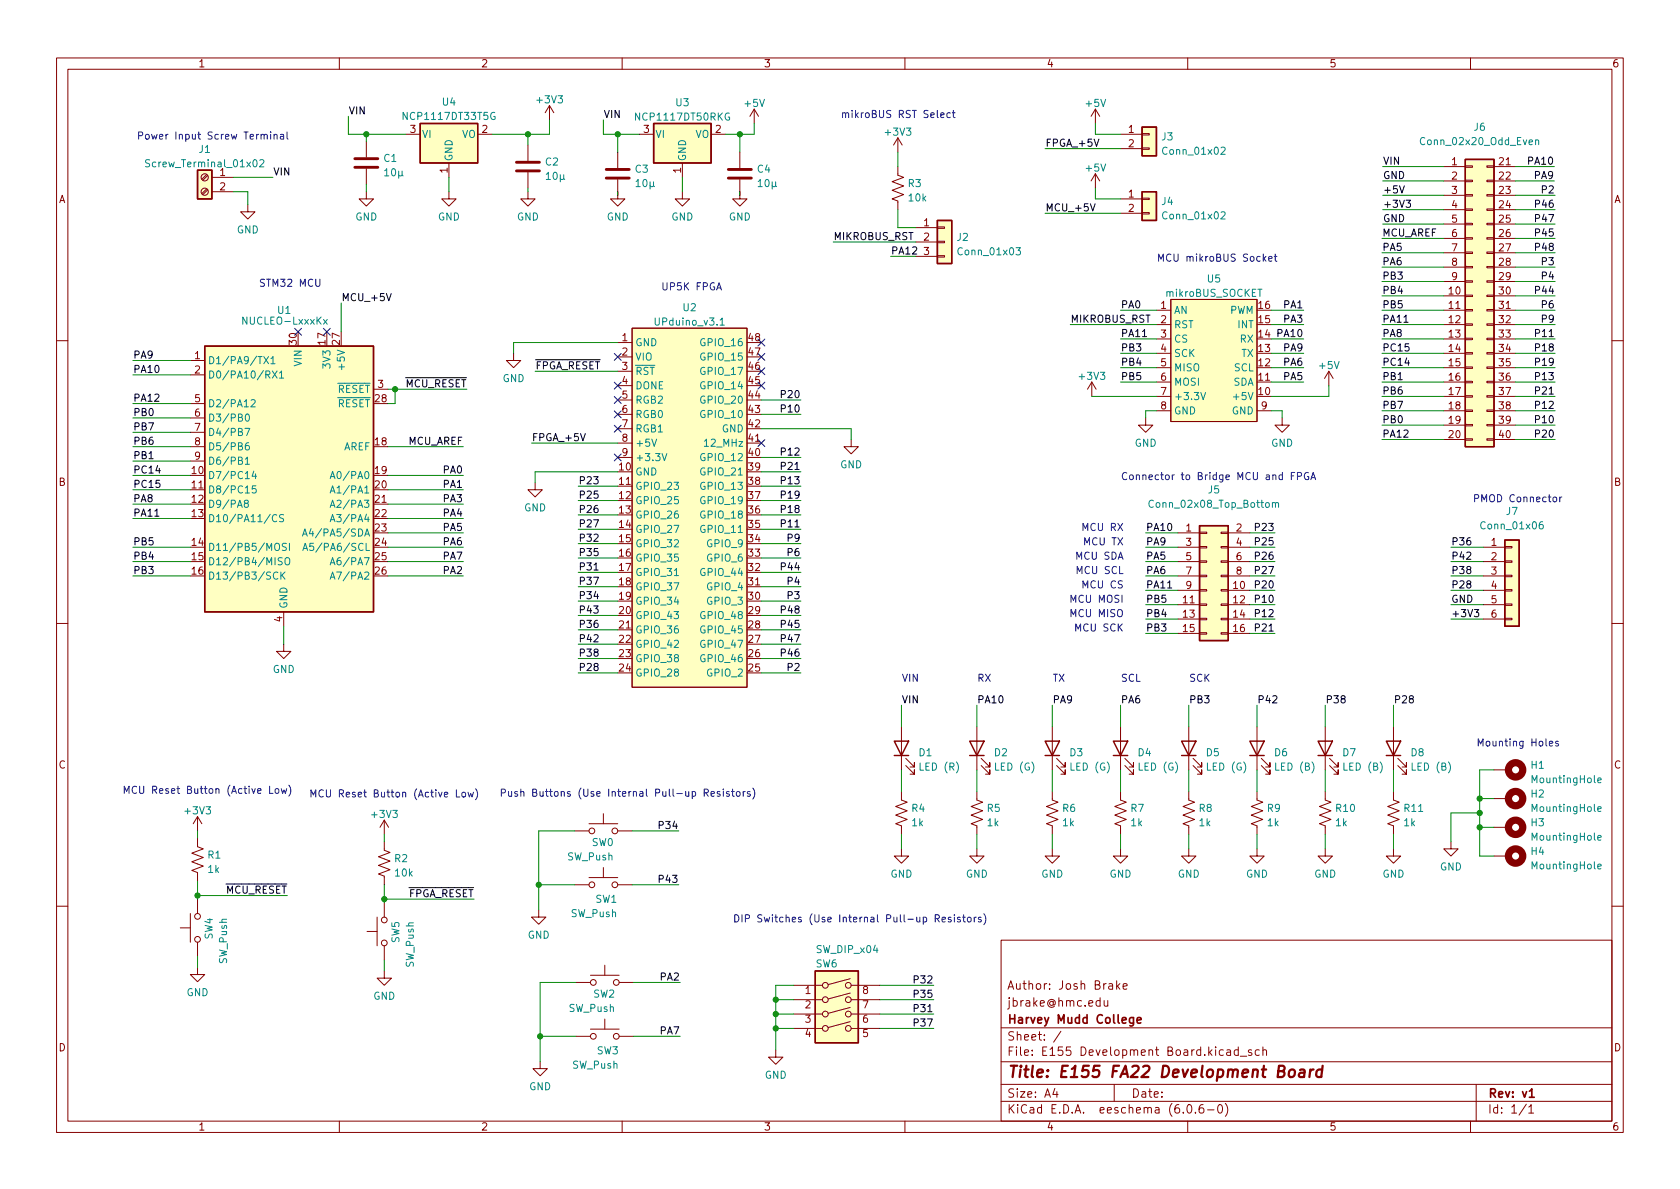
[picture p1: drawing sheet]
<svg xmlns="http://www.w3.org/2000/svg" width="297mm" height="210mm" viewBox="0 0 297 210" stroke-linecap="round" stroke-linejoin="round" font-family="sans-serif">
<defs><g id="words">
<text font-size="2.8" fill="#840000" x="178" y="190.6">Title: E155 FA22 Development Board</text>
<g font-size="2.1" fill="#840000">
<text x="178" y="178">jbrake@hmc.edu</text>
<text x="178" y="175">Author: Josh Brake</text>
<text x="178" y="184">Sheet: /</text>
<text x="178" y="181">Harvey Mudd College</text>
<text x="178" y="186.7">File: E155 Development Board.kicad_sch</text>
<text x="178" y="196.9">KiCad E.D.A. eeschema (6.0.6-0)</text>
<text x="178" y="194.1">Size: A4</text>
<text x="200" y="194.1">Date:</text>
<text x="263" y="194.1">Rev: v1</text>
<text x="263" y="196.9">Id: 1/1</text>
</g>
<g font-size="1.8" fill="#840000">
<text x="35" y="11.9">1</text>
<text x="85" y="11.9">2</text>
<text x="135" y="11.9">3</text>
<text x="185" y="11.9">4</text>
<text x="235" y="11.9">5</text>
<text x="285" y="11.9">6</text>
<text x="72.5" y="23.5">3</text>
<text x="85.2" y="23.5">2</text>
<text x="113.8" y="23.5">3</text>
<text x="126.5" y="23.5">2</text>
<text x="199.5" y="23.5">1</text>
<text x="199.5" y="26">2</text>
<text x="256.7" y="29.2">1</text>
<text x="265.1" y="29.2">21</text>
<text x="10.3" y="35.9">A</text>
<text x="38.9" y="31.1">1</text>
<text x="38.9" y="33.6">2</text>
<text x="79.1" y="30.6" transform="rotate(-90 79.1 30.6)">1</text>
<text x="120.4" y="30.6" transform="rotate(-90 120.4 30.6)">1</text>
<text x="199.5" y="34.9">1</text>
<text x="256.7" y="31.7">2</text>
<text x="256.7" y="34.3">3</text>
<text x="265.1" y="31.7">22</text>
<text x="265.1" y="34.3">23</text>
<text x="285.3" y="35.9">A</text>
<text x="163.3" y="40">1</text>
<text x="199.5" y="37.5">2</text>
<text x="256.7" y="36.8">4</text>
<text x="256.7" y="39.4">5</text>
<text x="256.7" y="41.9">6</text>
<text x="265.1" y="36.8">24</text>
<text x="265.1" y="39.4">25</text>
<text x="265.1" y="41.9">26</text>
<text x="163.3" y="42.5">2</text>
<text x="163.3" y="45.1">3</text>
<text x="256.7" y="44.4">7</text>
<text x="256.7" y="47">8</text>
<text x="265.1" y="44.4">27</text>
<text x="265.1" y="47">28</text>
<text x="256.2" y="52.1">10</text>
<text x="256.7" y="49.5">9</text>
<text x="265.1" y="49.5">29</text>
<text x="265.1" y="52.1">30</text>
<text x="205.2" y="54.6">1</text>
<text x="205.2" y="57.1">2</text>
<text x="205.2" y="59.7">3</text>
<text x="222.5" y="59.7">14</text>
<text x="222.5" y="57.1">15</text>
<text x="222.5" y="54.6">16</text>
<text x="256.2" y="54.6">11</text>
<text x="256.2" y="57.1">12</text>
<text x="256.2" y="59.7">13</text>
<text x="265.1" y="54.6">31</text>
<text x="265.1" y="57.1">32</text>
<text x="265.1" y="59.7">33</text>
<text x="34.4" y="63.5">1</text>
<text x="52.5" y="60.9" transform="rotate(-90 52.5 60.9)">30</text>
<text x="57.5" y="60.9" transform="rotate(-90 57.5 60.9)">17</text>
<text x="60.1" y="60.9" transform="rotate(-90 60.1 60.9)">27</text>
<text x="110" y="60.3">1</text>
<text x="110" y="62.9">2</text>
<text x="110" y="65.4">3</text>
<text x="132.4" y="65.4">46</text>
<text x="132.4" y="62.9">47</text>
<text x="132.4" y="60.3">48</text>
<text x="205.2" y="62.2">4</text>
<text x="205.2" y="64.8">5</text>
<text x="222.5" y="64.8">12</text>
<text x="222.5" y="62.2">13</text>
<text x="256.2" y="62.2">14</text>
<text x="256.2" y="64.8">15</text>
<text x="265.1" y="62.2">34</text>
<text x="265.1" y="64.8">35</text>
<text x="34.4" y="66">2</text>
<text x="34.4" y="71.1">5</text>
<text x="66.3" y="71.1">28</text>
<text x="66.8" y="68.6">3</text>
<text x="110" y="67.9">4</text>
<text x="110" y="70.5">5</text>
<text x="132.4" y="70.5">44</text>
<text x="132.4" y="67.9">45</text>
<text x="205.2" y="67.3">6</text>
<text x="205.2" y="69.8">7</text>
<text x="222.5" y="69.8">10</text>
<text x="222.5" y="67.3">11</text>
<text x="256.2" y="67.3">16</text>
<text x="256.2" y="69.8">17</text>
<text x="265.1" y="67.3">36</text>
<text x="265.1" y="69.8">37</text>
<text x="34.4" y="73.7">6</text>
<text x="34.4" y="76.2">7</text>
<text x="110" y="73">6</text>
<text x="110" y="75.6">7</text>
<text x="132.4" y="75.6">42</text>
<text x="132.4" y="73">43</text>
<text x="205.2" y="72.4">8</text>
<text x="223" y="72.4">9</text>
<text x="256.2" y="72.4">18</text>
<text x="256.2" y="74.9">19</text>
<text x="256.2" y="77.5">20</text>
<text x="265.1" y="72.4">38</text>
<text x="265.1" y="74.9">39</text>
<text x="265.1" y="77.5">40</text>
<text x="33.9" y="83.8">10</text>
<text x="34.4" y="78.7">8</text>
<text x="34.4" y="81.3">9</text>
<text x="66.3" y="78.7">18</text>
<text x="66.3" y="83.8">19</text>
<text x="109.5" y="83.2">10</text>
<text x="110" y="78.1">8</text>
<text x="110" y="80.6">9</text>
<text x="132.4" y="83.2">39</text>
<text x="132.4" y="80.6">40</text>
<text x="132.4" y="78.1">41</text>
<text x="10.3" y="85.9">B</text>
<text x="33.9" y="86.4">11</text>
<text x="33.9" y="88.9">12</text>
<text x="66.3" y="86.4">20</text>
<text x="66.3" y="88.9">21</text>
<text x="109.5" y="85.7">11</text>
<text x="109.5" y="88.3">12</text>
<text x="132.4" y="88.3">37</text>
<text x="132.4" y="85.7">38</text>
<text x="285.3" y="85.9">B</text>
<text x="33.9" y="91.4">13</text>
<text x="66.3" y="91.4">22</text>
<text x="66.3" y="94">23</text>
<text x="109.5" y="90.8">13</text>
<text x="109.5" y="93.3">14</text>
<text x="109.5" y="95.9">15</text>
<text x="132.4" y="95.9">34</text>
<text x="132.4" y="93.3">35</text>
<text x="132.4" y="90.8">36</text>
<text x="209.7" y="94">1</text>
<text x="218.6" y="94">2</text>
<text x="33.9" y="96.5">14</text>
<text x="33.9" y="99.1">15</text>
<text x="33.9" y="101.6">16</text>
<text x="66.3" y="96.5">24</text>
<text x="66.3" y="99.1">25</text>
<text x="66.3" y="101.6">26</text>
<text x="109.5" y="98.4">16</text>
<text x="109.5" y="101">17</text>
<text x="132.4" y="101">32</text>
<text x="132.4" y="98.4">33</text>
<text x="209.7" y="96.5">3</text>
<text x="209.7" y="99.1">5</text>
<text x="209.7" y="101.6">7</text>
<text x="218.6" y="96.5">4</text>
<text x="218.6" y="99.1">6</text>
<text x="218.6" y="101.6">8</text>
<text x="263.7" y="96.5">1</text>
<text x="263.7" y="99.1">2</text>
<text x="263.7" y="101.6">3</text>
<text x="109.5" y="103.5">18</text>
<text x="109.5" y="106">19</text>
<text x="132.4" y="106">30</text>
<text x="132.4" y="103.5">31</text>
<text x="209.2" y="106.7">11</text>
<text x="209.7" y="104.1">9</text>
<text x="218.1" y="104.1">10</text>
<text x="218.1" y="106.7">12</text>
<text x="263.7" y="104.1">4</text>
<text x="263.7" y="106.7">5</text>
<text x="49.9" y="110" transform="rotate(-90 49.9 110)">4</text>
<text x="109.5" y="108.6">20</text>
<text x="109.5" y="111.1">21</text>
<text x="109.5" y="113.7">22</text>
<text x="132.4" y="113.7">27</text>
<text x="132.4" y="111.1">28</text>
<text x="132.4" y="108.6">29</text>
<text x="209.2" y="109.2">13</text>
<text x="209.2" y="111.8">15</text>
<text x="218.1" y="109.2">14</text>
<text x="218.1" y="111.8">16</text>
<text x="263.7" y="109.2">6</text>
<text x="109.5" y="116.2">23</text>
<text x="109.5" y="118.7">24</text>
<text x="132.4" y="118.7">25</text>
<text x="132.4" y="116.2">26</text>
<text x="10.3" y="135.9">C</text>
<text x="285.3" y="135.9">C</text>
<text x="142.4" y="175.8">1</text>
<text x="142.4" y="178.3">2</text>
<text x="152.5" y="178.3">7</text>
<text x="152.5" y="175.8">8</text>
<text x="10.3" y="185.9">D</text>
<text x="142.4" y="180.8">3</text>
<text x="142.4" y="183.4">4</text>
<text x="152.5" y="183.4">5</text>
<text x="152.5" y="180.8">6</text>
<text x="285.3" y="185.9">D</text>
<text x="35" y="199.9">1</text>
<text x="85" y="199.9">2</text>
<text x="135" y="199.9">3</text>
<text x="185" y="199.9">4</text>
<text x="235" y="199.9">5</text>
<text x="285" y="199.9">6</text>
</g>
<g font-size="1.8">
<text x="61.6" y="20.2">VIN</text>
<text x="106.7" y="20.9">VIN</text>
<text x="184.8" y="25.9">FPGA_+5V</text>
<text x="244.5" y="29.1">VIN</text>
<text x="270.4" y="29.1">PA10</text>
<text x="48.3" y="31">VIN</text>
<text x="244.5" y="31.6">GND</text>
<text x="244.5" y="34.2">+5V</text>
<text x="271.4" y="31.6">PA9</text>
<text x="272.8" y="34.2">P2</text>
<text x="184.8" y="37.4">MCU_+5V</text>
<text x="244.3" y="41.8">MCU_AREF</text>
<text x="244.5" y="36.7">+3V3</text>
<text x="244.5" y="39.3">GND</text>
<text x="271.8" y="41.8">P45</text>
<text x="271.8" y="36.7">P46</text>
<text x="271.8" y="39.3">P47</text>
<text x="147.3" y="42.4">MIKROBUS_RST</text>
<text x="157.5" y="45">PA12</text>
<text x="244.3" y="46.9">PA6</text>
<text x="244.3" y="44.3">PA5</text>
<text x="271.8" y="44.3">P48</text>
<text x="272.8" y="46.9">P3</text>
<text x="60.3" y="53.2">MCU_+5V</text>
<text x="244.3" y="49.4">PB3</text>
<text x="244.3" y="52">PB4</text>
<text x="271.8" y="52">P44</text>
<text x="272.8" y="49.4">P4</text>
<text x="189.2" y="57">MIKROBUS_RST</text>
<text x="198.1" y="54.5">PA0</text>
<text x="198.1" y="59.6">PA11</text>
<text x="226.1" y="59.6">PA10</text>
<text x="227.1" y="54.5">PA1</text>
<text x="227.1" y="57">PA3</text>
<text x="244.3" y="59.6">PA8</text>
<text x="244.3" y="54.5">PB5</text>
<text x="244.3" y="57">PA11</text>
<text x="271.8" y="59.6">P11</text>
<text x="272.8" y="54.5">P6</text>
<text x="272.8" y="57">P9</text>
<text x="23.5" y="65.9">PA10</text>
<text x="23.5" y="63.4">PA9</text>
<text x="94.6" y="65.3">~{FPGA_RESET}</text>
<text x="198.1" y="64.7">PB4</text>
<text x="198.1" y="62.1">PB3</text>
<text x="227.1" y="62.1">PA9</text>
<text x="227.1" y="64.7">PA6</text>
<text x="244.3" y="62.1">PC15</text>
<text x="244.3" y="64.7">PC14</text>
<text x="271.8" y="62.1">P18</text>
<text x="271.8" y="64.7">P19</text>
<text x="23.5" y="71">PA12</text>
<text x="70.3" y="68.5">~{MCU_RESET}</text>
<text x="138.5" y="70.4">P20</text>
<text x="198.1" y="67.2">PB5</text>
<text x="227.1" y="67.2">PA5</text>
<text x="244.3" y="67.2">PB1</text>
<text x="244.3" y="69.7">PB6</text>
<text x="271.8" y="67.2">P13</text>
<text x="271.8" y="69.7">P21</text>
<text x="23.5" y="76.1">PB7</text>
<text x="23.5" y="73.6">PB0</text>
<text x="138.5" y="72.9">P10</text>
<text x="244.3" y="72.3">PB7</text>
<text x="244.3" y="74.8">PB0</text>
<text x="244.3" y="77.4">PA12</text>
<text x="271.8" y="72.3">P12</text>
<text x="271.8" y="74.8">P10</text>
<text x="271.8" y="77.4">P20</text>
<text x="23.5" y="81.2">PB1</text>
<text x="23.5" y="78.6">PB6</text>
<text x="23.5" y="83.7">PC14</text>
<text x="72.1" y="78.6">MCU_AREF</text>
<text x="78.5" y="83.7">PA0</text>
<text x="94" y="78">FPGA_+5V</text>
<text x="138.5" y="83.1">P21</text>
<text x="138.5" y="80.5">P12</text>
<text x="23.5" y="86.3">PC15</text>
<text x="23.5" y="88.8">PA8</text>
<text x="78.5" y="88.8">PA3</text>
<text x="78.5" y="86.3">PA1</text>
<text x="102.2" y="85.6">P23</text>
<text x="102.2" y="88.2">P25</text>
<text x="138.5" y="88.2">P19</text>
<text x="138.5" y="85.6">P13</text>
<text x="23.5" y="91.3">PA11</text>
<text x="78.5" y="93.9">PA5</text>
<text x="78.5" y="91.3">PA4</text>
<text x="102.2" y="90.7">P26</text>
<text x="102.2" y="95.8">P32</text>
<text x="102.2" y="93.2">P27</text>
<text x="138.5" y="90.7">P18</text>
<text x="138.5" y="93.2">P11</text>
<text x="139.4" y="95.8">P9</text>
<text x="202.6" y="93.9">PA10</text>
<text x="222.3" y="93.9">P23</text>
<text x="23.5" y="99">PB4</text>
<text x="23.5" y="96.4">PB5</text>
<text x="23.5" y="101.5">PB3</text>
<text x="78.5" y="99">PA7</text>
<text x="78.5" y="101.5">PA2</text>
<text x="78.5" y="96.4">PA6</text>
<text x="102.2" y="98.3">P35</text>
<text x="102.2" y="100.9">P31</text>
<text x="138.5" y="100.9">P44</text>
<text x="139.4" y="98.3">P6</text>
<text x="202.6" y="96.4">PA9</text>
<text x="202.6" y="99">PA5</text>
<text x="202.6" y="101.5">PA6</text>
<text x="222.3" y="101.5">P27</text>
<text x="222.3" y="96.4">P25</text>
<text x="222.3" y="99">P26</text>
<text x="256.5" y="99">P42</text>
<text x="256.5" y="101.5">P38</text>
<text x="256.5" y="96.4">P36</text>
<text x="102.2" y="105.9">P34</text>
<text x="102.2" y="103.4">P37</text>
<text x="139.4" y="105.9">P3</text>
<text x="139.4" y="103.4">P4</text>
<text x="202.6" y="104">PA11</text>
<text x="202.6" y="106.6">PB5</text>
<text x="222.3" y="106.6">P10</text>
<text x="222.3" y="104">P20</text>
<text x="256.5" y="106.6">GND</text>
<text x="256.5" y="104">P28</text>
<text x="102.2" y="113.6">P42</text>
<text x="102.2" y="111">P36</text>
<text x="102.2" y="108.5">P43</text>
<text x="138.5" y="111">P45</text>
<text x="138.5" y="113.6">P47</text>
<text x="138.5" y="108.5">P48</text>
<text x="202.6" y="109.1">PB4</text>
<text x="202.6" y="111.7">PB3</text>
<text x="222.3" y="109.1">P12</text>
<text x="222.3" y="111.7">P21</text>
<text x="256.5" y="109.1">+3V3</text>
<text x="102.2" y="116.1">P38</text>
<text x="102.2" y="118.6">P28</text>
<text x="138.5" y="116.1">P46</text>
<text x="139.4" y="118.6">P2</text>
<text x="159.4" y="124.4">VIN</text>
<text x="172.7" y="124.4">PA10</text>
<text x="186.1" y="124.4">PA9</text>
<text x="198.1" y="124.4">PA6</text>
<text x="210.2" y="124.4">PB3</text>
<text x="222.2" y="124.4">P42</text>
<text x="234.3" y="124.4">P38</text>
<text x="246.4" y="124.4">P28</text>
<text x="116.9" y="146.6">P34</text>
<text x="38.5" y="158">~{MCU_RESET}</text>
<text x="70.6" y="158.6">~{FPGA_RESET}</text>
<text x="116.9" y="156.1">P43</text>
<text x="116.8" y="173.4">PA2</text>
<text x="162" y="173.9">P32</text>
<text x="162" y="176.4">P35</text>
<text x="162" y="179">P31</text>
<text x="116.8" y="182.9">PA7</text>
<text x="162" y="181.5">P37</text>
</g>
<g font-size="1.8" fill="#008484">
<text x="71.7" y="21.2">NCP1117DT33T5G</text>
<text x="78.2" y="18.7">U4</text>
<text x="95.1" y="18.3">+3V3</text>
<text x="112.7" y="21.3">NCP1117DT50RKG</text>
<text x="119.5" y="18.8">U3</text>
<text x="131.8" y="18.9">+5V</text>
<text x="156.7" y="24">+3V3</text>
<text x="192.1" y="18.9">+5V</text>
<text x="260.6" y="23.1">J6</text>
<text x="26.5" y="29.6">Screw_Terminal_01x02</text>
<text x="35.2" y="27">J1</text>
<text x="67.9" y="28.6">C1</text>
<text x="74.5" y="24.4">VI</text>
<text x="80" y="28.6" transform="rotate(-90 80 28.6)">GND</text>
<text x="81.6" y="24.4">VO</text>
<text x="96.5" y="29.3">C2</text>
<text x="115.8" y="24.4">VI</text>
<text x="121.3" y="28.6" transform="rotate(-90 121.3 28.6)">GND</text>
<text x="122.9" y="24.4">VO</text>
<text x="205.4" y="24.8">J3</text>
<text x="205.9" y="27.4">Conn_01x02</text>
<text x="251.5" y="25.6">Conn_02x20_Odd_Even</text>
<text x="112.3" y="30.5">C3</text>
<text x="133.9" y="30.5">C4</text>
<text x="160.6" y="33.1">R3</text>
<text x="160.7" y="35.6">10k</text>
<text x="192.1" y="30.3">+5V</text>
<text x="41.8" y="41.3">GND</text>
<text x="62.8" y="39">GND</text>
<text x="77.4" y="39">GND</text>
<text x="91.4" y="39">GND</text>
<text x="107.3" y="39">GND</text>
<text x="118.7" y="39">GND</text>
<text x="128.8" y="39">GND</text>
<text x="205.4" y="36.2">J4</text>
<text x="205.9" y="38.8">Conn_01x02</text>
<text x="169.2" y="42.6">J2</text>
<text x="169.7" y="45.1">Conn_01x03</text>
<text x="206.2" y="52.5">mikroBUS_SOCKET</text>
<text x="213.5" y="49.9">U5</text>
<text x="43.2" y="57.4">NUCLEO-LxxxKx</text>
<text x="49.1" y="55.5">U1</text>
<text x="116.1" y="57.6">UPduino_v3.1</text>
<text x="120.8" y="55">U2</text>
<text x="207.5" y="55.5">AN</text>
<text x="207.5" y="58">RST</text>
<text x="217.4" y="55.5">PWM</text>
<text x="218.9" y="58">INT</text>
<text x="36.7" y="64.4">D1/PA9/TX1</text>
<text x="53.3" y="64.7" transform="rotate(-90 53.3 64.7)">VIN</text>
<text x="58.4" y="64.9" transform="rotate(-90 58.4 64.9)">3V3</text>
<text x="61" y="64.9" transform="rotate(-90 61 64.9)">+5V</text>
<text x="112.3" y="61.2">GND</text>
<text x="112.3" y="63.7">VIO</text>
<text x="124.2" y="63.7">GPIO_15</text>
<text x="124.2" y="61.2">GPIO_16</text>
<text x="207.5" y="60.6">CS</text>
<text x="207.5" y="63.1">SCK</text>
<text x="207.5" y="65.7">MISO</text>
<text x="218.2" y="65.7">SCL</text>
<text x="219.3" y="60.6">RX</text>
<text x="219.5" y="63.1">TX</text>
<text x="233.4" y="65.3">+5V</text>
<text x="36.7" y="66.9">D0/PA10/RX1</text>
<text x="58.3" y="69.5">~{RESET}</text>
<text x="88.8" y="67.6">GND</text>
<text x="112.3" y="66.3">~{RST}</text>
<text x="112.3" y="68.8">DONE</text>
<text x="112.3" y="71.4">RGB2</text>
<text x="124.2" y="71.4">GPIO_20</text>
<text x="124.2" y="68.8">GPIO_14</text>
<text x="124.2" y="66.3">GPIO_17</text>
<text x="191" y="67.2">+3V3</text>
<text x="207.5" y="68.2">MOSI</text>
<text x="207.5" y="70.7">+3.3V</text>
<text x="218" y="68.2">SDA</text>
<text x="218.5" y="70.7">+5V</text>
<text x="36.7" y="72">D2/PA12</text>
<text x="36.7" y="74.5">D3/PB0</text>
<text x="36.7" y="77.1">D4/PB7</text>
<text x="58.3" y="72">~{RESET}</text>
<text x="112.3" y="73.9">RGB0</text>
<text x="112.3" y="76.4">RGB1</text>
<text x="124.2" y="73.9">GPIO_10</text>
<text x="127.6" y="76.4">GND</text>
<text x="207.5" y="73.3">GND</text>
<text x="217.8" y="73.3">GND</text>
<text x="36.7" y="79.6">D5/PB6</text>
<text x="36.7" y="82.2">D6/PB1</text>
<text x="60.7" y="79.6">AREF</text>
<text x="112.3" y="79">+5V</text>
<text x="112.3" y="81.5">+3.3V</text>
<text x="124.2" y="81.5">GPIO_12</text>
<text x="125" y="79">12_MHz</text>
<text x="148.5" y="82.8">GND</text>
<text x="200.6" y="79">GND</text>
<text x="224.7" y="79">GND</text>
<text x="36.7" y="84.7">D7/PC14</text>
<text x="36.7" y="87.2">D8/PC15</text>
<text x="36.7" y="89.8">D9/PA8</text>
<text x="59.3" y="84.7">A0/PA0</text>
<text x="59.3" y="87.2">A1/PA1</text>
<text x="59.3" y="89.8">A2/PA3</text>
<text x="112.3" y="84.1">GND</text>
<text x="112.3" y="86.6">GPIO_23</text>
<text x="112.3" y="89.1">GPIO_25</text>
<text x="124.2" y="89.1">GPIO_19</text>
<text x="124.2" y="86.6">GPIO_13</text>
<text x="124.2" y="84.1">GPIO_21</text>
<text x="203.7" y="89.8">Conn_02x08_Top_Bottom</text>
<text x="213.6" y="87.2">J5</text>
<text x="36.7" y="92.3">D10/PA11/CS</text>
<text x="55.1" y="94.9">A4/PA5/SDA</text>
<text x="59.3" y="92.3">A3/PA4</text>
<text x="92.6" y="90.4">GND</text>
<text x="112.3" y="91.7">GPIO_26</text>
<text x="112.3" y="94.2">GPIO_27</text>
<text x="124.2" y="94.2">GPIO_11</text>
<text x="124.2" y="91.7">GPIO_18</text>
<text x="262.1" y="93.6">Conn_01x06</text>
<text x="266.4" y="91.1">J7</text>
<text x="36.7" y="97.4">D11/PB5/MOSI</text>
<text x="36.7" y="99.9">D12/PB4/MISO</text>
<text x="55.3" y="97.4">A5/PA6/SCL</text>
<text x="59.3" y="99.9">A6/PA7</text>
<text x="112.3" y="96.8">GPIO_32</text>
<text x="112.3" y="99.3">GPIO_35</text>
<text x="112.3" y="101.8">GPIO_31</text>
<text x="124.2" y="101.8">GPIO_44</text>
<text x="125.2" y="99.3">GPIO_6</text>
<text x="125.2" y="96.8">GPIO_9</text>
<text x="36.7" y="102.5">D13/PB3/SCK</text>
<text x="50.8" y="107.7" transform="rotate(-90 50.8 107.7)">GND</text>
<text x="59.3" y="102.5">A7/PA2</text>
<text x="112.3" y="104.4">GPIO_37</text>
<text x="112.3" y="106.9">GPIO_34</text>
<text x="125.2" y="106.9">GPIO_3</text>
<text x="125.2" y="104.4">GPIO_4</text>
<text x="112.3" y="109.5">GPIO_43</text>
<text x="112.3" y="112">GPIO_36</text>
<text x="124.2" y="112">GPIO_45</text>
<text x="124.2" y="109.5">GPIO_48</text>
<text x="48.2" y="119">GND</text>
<text x="112.3" y="114.5">GPIO_42</text>
<text x="112.3" y="117.1">GPIO_38</text>
<text x="112.3" y="119.6">GPIO_28</text>
<text x="124.2" y="117.1">GPIO_46</text>
<text x="124.2" y="114.5">GPIO_47</text>
<text x="125.2" y="119.6">GPIO_2</text>
<text x="162.5" y="133.7">D1</text>
<text x="162.8" y="136.3">LED (R)</text>
<text x="175.8" y="133.7">D2</text>
<text x="176.1" y="136.3">LED (G)</text>
<text x="189.2" y="133.7">D3</text>
<text x="189.5" y="136.3">LED (G)</text>
<text x="201.2" y="133.7">D4</text>
<text x="201.5" y="136.3">LED (G)</text>
<text x="213.3" y="133.7">D5</text>
<text x="213.6" y="136.3">LED (G)</text>
<text x="225.4" y="133.7">D6</text>
<text x="225.7" y="136.3">LED (B)</text>
<text x="237.4" y="133.7">D7</text>
<text x="237.8" y="136.3">LED (B)</text>
<text x="249.5" y="133.7">D8</text>
<text x="249.8" y="136.3">LED (B)</text>
<text x="270.7" y="135.9">H1</text>
<text x="32.8" y="144">+3V3</text>
<text x="161.2" y="143.6">R4</text>
<text x="174.6" y="143.6">R5</text>
<text x="187.9" y="143.6">R6</text>
<text x="200" y="143.6">R7</text>
<text x="212" y="143.6">R8</text>
<text x="224.1" y="143.6">R9</text>
<text x="236.3" y="143.6">R10</text>
<text x="248.3" y="143.6">R11</text>
<text x="270.7" y="141">H2</text>
<text x="271.1" y="143.6">MountingHole</text>
<text x="271.1" y="138.5">MountingHole</text>
<text x="65.9" y="144.6">+3V3</text>
<text x="104.7" y="149.6">SW0</text>
<text x="161.3" y="146.1">1k</text>
<text x="174.6" y="146.1">1k</text>
<text x="187.9" y="146.1">1k</text>
<text x="200" y="146.1">1k</text>
<text x="212.1" y="146.1">1k</text>
<text x="224.1" y="146.1">1k</text>
<text x="236.2" y="146.1">1k</text>
<text x="248.2" y="146.1">1k</text>
<text x="270.7" y="146.1">H3</text>
<text x="271.1" y="148.6">MountingHole</text>
<text x="36.8" y="151.8">R1</text>
<text x="36.8" y="154.4">1k</text>
<text x="69.8" y="152.4">R2</text>
<text x="69.9" y="155">10k</text>
<text x="100.3" y="152.1">SW_Push</text>
<text x="157.4" y="155.2">GND</text>
<text x="170.8" y="155.2">GND</text>
<text x="184.1" y="155.2">GND</text>
<text x="196.2" y="155.2">GND</text>
<text x="208.2" y="155.2">GND</text>
<text x="220.3" y="155.2">GND</text>
<text x="232.3" y="155.2">GND</text>
<text x="244.4" y="155.2">GND</text>
<text x="254.6" y="153.9">GND</text>
<text x="270.7" y="151.2">H4</text>
<text x="271.1" y="153.7">MountingHole</text>
<text x="105.3" y="159.6">SW1</text>
<text x="37.6" y="166.1" transform="rotate(-90 37.6 166.1)">SW4</text>
<text x="70.6" y="166.7" transform="rotate(-90 70.6 166.7)">SW5</text>
<text x="93.3" y="166">GND</text>
<text x="100.9" y="162.2">SW_Push</text>
<text x="40.1" y="170.4" transform="rotate(-90 40.1 170.4)">SW_Push</text>
<text x="73.1" y="171.1" transform="rotate(-90 73.1 171.1)">SW_Push</text>
<text x="144.2" y="171.1">SW6</text>
<text x="144.5" y="168.5">SW_DIP_x04</text>
<text x="33" y="176.1">GND</text>
<text x="66" y="176.8">GND</text>
<text x="100.6" y="178.9">SW_Push</text>
<text x="104.9" y="176.4">SW2</text>
<text x="101.2" y="189">SW_Push</text>
<text x="105.5" y="186.4">SW3</text>
<text x="135.2" y="190.7">GND</text>
<text x="93.5" y="192.8">GND</text>
</g>
<g font-size="1.8" fill="#0000c2">
<text x="148.6" y="20.9">mikroBUS RST Select</text>
<text x="24.1" y="24.7">Power Input Screw Terminal</text>
<text x="204.5" y="46.3">MCU mikroBUS Socket</text>
<text x="45.7" y="50.7">STM32 MCU</text>
<text x="116.8" y="51.3">UP5K FPGA</text>
<text x="198.1" y="84.9">Connector to Bridge MCU and FPGA</text>
<text x="260.3" y="88.8">PMOD Connector</text>
<text x="191.8" y="93.9">MCU RX</text>
<text x="190.5" y="99">MCU SDA</text>
<text x="190.7" y="101.5">MCU SCL</text>
<text x="192" y="96.4">MCU TX</text>
<text x="189.7" y="106.6">MCU MOSI</text>
<text x="191.8" y="104">MCU CS</text>
<text x="189.7" y="109.1">MCU MISO</text>
<text x="190.5" y="111.7">MCU SCK</text>
<text x="159.4" y="120.5">VIN</text>
<text x="172.7" y="120.5">RX</text>
<text x="186.1" y="120.5">TX</text>
<text x="198.1" y="120.5">SCL</text>
<text x="210.2" y="120.5">SCK</text>
<text x="261" y="132">Mounting Holes</text>
<text x="21.6" y="140.4">MCU Reset Button (Active Low)</text>
<text x="54.6" y="141">MCU Reset Button (Active Low)</text>
<text x="88.3" y="140.9">Push Buttons (Use Internal Pull-up Resistors)</text>
<text x="129.5" y="163.1">DIP Switches (Use Internal Pull-up Resistors)</text>
</g>
</g></defs>
<g fill="none" stroke="#840000" stroke-width=".18">
<path d="M10 10.2h277v190.1h-277zM12 12.2h273v186.1h-273zM60 10.2v2M97.2 18.7l-.8 1.2M97.2 18.7v2.5M97.2 18.7l.7 1.2M110 10.2v2M133.3 19.3l-.7 1.3M133.3 19.3v2.5M133.3 19.3l.8 1.3M160 10.2v2M193.7 19.3l-.8 1.3"/>
<path d="M193.7 19.3v2.5M193.7 19.3l.7 1.3M210 10.2v2M260 10.2v2M36.6 33.4l-.9 .8M36.6 30.9l-.9 .8M36.7 33.6l-.8 .8M36.7 31l-.8 .9M37.5 31.4h3.8M37.5 33.9h3.8M43.8 36.2v1.3h1.3l-1.3 1.2-1.3-1.2h1.3M64.8 33.9v1.3h1.2l-1.2 1.2-1.3-1.2h1.3"/>
<path d="M64.8 25v2.8M64.8 29.8v2.8M71.8 23.7h2.5M79.4 33.9v1.3h1.2l-1.2 1.2-1.3-1.2h1.3M79.4 28.8v2.6M84.5 23.7h2.5M93.3 33.9v1.3h1.3l-1.3 1.2-1.2-1.2h1.2M93.3 25.6v2.8M93.3 30.5v2.8M109.2 33.9v1.3h1.3l-1.3 1.2-1.3-1.2h1.3M109.2 26.9v2.8M109.2 31.7v2.8"/>
<path d="M113 23.7h2.6M120.6 33.9v1.3h1.3l-1.3 1.2-1.2-1.2h1.2M120.6 28.8v2.6M125.7 23.7h2.6M130.8 33.9v1.3h1.3l-1.3 1.2-1.3-1.2h1.3M130.8 26.9v2.8M130.8 31.7v2.8M158.7 29.5v1.5l1.1 .4-2.1 .7 2.1 .8-2.1 .7 2.1 .8-2.1 .8 1 .4v1.5M158.7 24.4l-.7 1.2M158.7 24.4v2.5M158.7 24.4l.8 1.2M193.7 30.7v2.6"/>
<path d="M193.7 30.7l-.8 1.3M193.7 30.7l.7 1.3M198.1 23.7h3.8M198.1 26.3h3.8M198.1 35.2h3.8M198.1 37.7h3.8M201.9 26.2h1.3v.2h-1.3zM201.9 23.6h1.3v.3h-1.3zM201.9 37.6h1.3v.2h-1.3zM201.9 35h1.3v.3h-1.3zM255.3 29.5h3.8M255.3 32h3.8"/>
<path d="M255.3 34.5h3.8M255.3 37.1h3.8M255.3 39.6h3.8M259.1 39.5h1.2v.2h-1.2zM259.1 37h1.2v.2h-1.2zM259.1 34.4h1.2v.3h-1.2zM259.1 31.9h1.2v.2h-1.2zM259.1 29.3h1.2v.3h-1.2zM262.9 39.5h1.3v.2h-1.3zM262.9 37h1.3v.2h-1.3zM262.9 34.4h1.3v.3h-1.3zM262.9 31.9h1.3v.2h-1.3z"/>
<path d="M262.9 29.3h1.3v.3h-1.3zM264.2 29.5h3.8M264.2 32h3.8M264.2 34.5h3.8M264.2 37.1h3.8M264.2 39.6h3.8M111.8 58h20.3v63.5h-20.3zM161.9 40.3h3.8M161.9 42.8h3.8M161.9 45.3h3.8M165.7 45.2h1.3v.3h-1.3zM165.7 42.7h1.3v.2h-1.3z"/>
<path d="M165.7 40.1h1.3v.3h-1.3zM204.5 54.9h2.5M204.5 57.4h2.5M204.5 59.9h2.5M207 53h15.2v21.5h-15.2zM255.3 54.9h3.8M255.3 57.4h3.8M255.3 59.9h3.8M255.3 52.3h3.8M255.3 42.2h3.8M255.3 44.7h3.8M255.3 47.2h3.8"/>
<path d="M255.3 49.8h3.8M259.1 59.8h1.2v.3h-1.2zM259.1 57.3h1.2v.2h-1.2zM259.1 54.7h1.2v.3h-1.2zM259.1 52.2h1.2v.2h-1.2zM259.1 49.7h1.2v.2h-1.2zM259.1 47.1h1.2v.3h-1.2zM259.1 44.6h1.2v.2h-1.2zM259.1 42h1.2v.3h-1.2zM262.9 59.8h1.3v.3h-1.3zM262.9 57.3h1.3v.2h-1.3zM262.9 54.7h1.3v.3h-1.3z"/>
<path d="M262.9 52.2h1.3v.2h-1.3zM262.9 49.7h1.3v.2h-1.3zM262.9 47.1h1.3v.3h-1.3zM262.9 44.6h1.3v.2h-1.3zM262.9 42h1.3v.3h-1.3zM264.2 54.9h3.8M264.2 57.4h3.8M264.2 59.9h3.8M264.2 52.3h3.8M264.2 42.2h3.8M264.2 44.7h3.8M264.2 47.2h3.8"/>
<path d="M264.2 49.8h3.8M10 60.2h2M33.7 63.7h2.5M33.7 66.3h2.5M33.7 71.4h2.5M33.7 73.9h2.5M33.7 76.4h2.5M33.7 79h2.5M66 68.8h2.6M90.8 62.5v1.2h1.3l-1.3 1.3-1.3-1.3h1.3M109.2 60.6h2.6M109.2 63.1h2.6"/>
<path d="M109.2 65.7h2.6M109.2 68.2h2.6M109.2 78.4h2.6M109.2 70.7h2.6M109.2 73.3h2.6M109.2 75.8h2.6M132.1 78.4h2.5M150.5 77.7v1.3h1.3l-1.3 1.3-1.3-1.3h1.3M193 67.6l-.7 1.2M193 67.6v2.5M193 67.6l.8 1.2M202.6 73.9v1.3h1.2l-1.2 1.2-1.3-1.2h1.3"/>
<path d="M204.5 67.6h2.5M204.5 62.5h2.5M204.5 65h2.5M204.5 70.1h2.5M204.5 72.6h2.5M222.2 67.6h2.6M222.2 72.6h2.6M226.7 73.9v1.3h-1.3l1.3 1.2 1.3-1.2h-1.3M234.9 65.7l-.7 1.2M234.9 65.7v2.5M234.9 65.7l.8 1.2M255.3 67.6h3.8"/>
<path d="M255.3 62.5h3.8M255.3 65h3.8M255.3 70.1h3.8M255.3 72.6h3.8M255.3 75.2h3.8M255.3 77.7h3.8M259.1 77.6h1.2v.2h-1.2zM259.1 75.1h1.2v.2h-1.2zM259.1 72.5h1.2v.3h-1.2zM259.1 70h1.2v.2h-1.2zM259.1 67.4h1.2v.3h-1.2zM259.1 64.9h1.2v.2h-1.2z"/>
<path d="M259.1 62.4h1.2v.2h-1.2zM262.9 77.6h1.3v.2h-1.3zM262.9 75.1h1.3v.2h-1.3zM262.9 72.5h1.3v.3h-1.3zM262.9 70h1.3v.2h-1.3zM262.9 67.4h1.3v.3h-1.3zM262.9 64.9h1.3v.2h-1.3zM262.9 62.4h1.3v.2h-1.3zM264.2 67.6h3.8M264.2 62.5h3.8M264.2 65h3.8M264.2 70.1h3.8"/>
<path d="M264.2 72.6h3.8M264.2 75.2h3.8M264.2 77.7h3.8M285 60.2h2M33.7 86.6h2.5M33.7 81.5h2.5M66 89.1h2.6M94.6 85.3v1.3h1.3l-1.3 1.3-1.3-1.3h1.3M109.2 86h2.6M109.2 80.9h2.6M208.3 96.8h3.8M208.3 99.3h3.8"/>
<path d="M208.3 94.2h3.8M212.1 99.2h1.3v.2h-1.3zM212.1 96.6h1.3v.3h-1.3zM212.1 94.1h1.3v.3h-1.3zM215.9 99.2h1.3v.2h-1.3zM215.9 96.6h1.3v.3h-1.3zM215.9 94.1h1.3v.3h-1.3zM217.2 96.8h3.8M217.2 99.3h3.8M217.2 94.2h3.8M262.3 96.8h3.8M262.3 99.3h3.8"/>
<path d="M266.1 99.2h1.2v.2h-1.2zM266.1 96.6h1.2v.3h-1.2zM10 110.2h2M50.2 113.9v1.3h1.2l-1.2 1.3-1.3-1.3h1.3M50.2 108.2v2.5M109.2 111.4h2.6M132.1 103.8h2.5M208.3 101.8h3.8M208.3 104.4h3.8M208.3 106.9h3.8M208.3 109.5h3.8M208.3 112h3.8"/>
<path d="M212.1 111.9h1.3v.2h-1.3zM212.1 109.3h1.3v.3h-1.3zM212.1 106.8h1.3v.3h-1.3zM212.1 104.3h1.3v.2h-1.3zM212.1 101.7h1.3v.3h-1.3zM215.9 111.9h1.3v.2h-1.3zM215.9 109.3h1.3v.3h-1.3zM215.9 106.8h1.3v.3h-1.3zM215.9 104.3h1.3v.2h-1.3zM215.9 101.7h1.3v.3h-1.3zM217.2 101.8h3.8M217.2 104.4h3.8"/>
<path d="M217.2 106.9h3.8M217.2 109.5h3.8M217.2 112h3.8M262.3 101.8h3.8M262.3 104.4h3.8M262.3 106.9h3.8M262.3 109.5h3.8M266.1 109.3h1.2v.3h-1.2zM266.1 106.8h1.2v.3h-1.2zM266.1 104.3h1.2v.2h-1.2zM266.1 101.7h1.2v.3h-1.2zM285 110.2h2"/>
<path d="M159.4 139.9v1.6l1 .4-2 .7 2 .8-2 .7 2 .8-2 .8 1 .3v1.6M159.4 128.5v7.6M160.1 135.4l1.6 1.5v-.8v.8h-.8M160.1 134.1l1.6 1.5v-.7v.7h-.8M172.7 139.9v1.6l1 .4-2 .7 2 .8-2 .7 2 .8-2 .8 1 .3v1.6M172.7 128.5v7.6M173.5 135.4l1.5 1.5v-.8v.8h-.8M173.5 134.1l1.5 1.5v-.7v.7h-.8M186.1 139.9v1.6l1 .4-2.1 .7 2.1 .8-2.1 .7 2.1 .8-2.1 .8 1.1 .3v1.6M186.1 128.5v7.6M186.8 135.4l1.5 1.5v-.8v.8h-.7M186.8 134.1l1.5 1.5v-.7v.7h-.7"/>
<path d="M198.1 139.9v1.6l1 .4-2 .7 2 .8-2 .7 2 .8-2 .8 1 .3v1.6M198.1 128.5v7.6M198.9 135.4l1.5 1.5v-.8v.8h-.8M198.9 134.1l1.5 1.5v-.7v.7h-.8M210.2 139.9v1.6l1 .4-2 .7 2 .8-2 .7 2 .8-2 .8 1 .3v1.6M210.2 128.5v7.6M210.9 135.4l1.6 1.5v-.8v.8h-.8M210.9 134.1l1.6 1.5v-.7v.7h-.8M222.2 139.9v1.6l1.1 .4-2.1 .7 2.1 .8-2.1 .7 2.1 .8-2.1 .8 1 .3v1.6M222.2 128.5v7.6M223 135.4l1.5 1.5v-.8v.8h-.7M223 134.1l1.5 1.5v-.7v.7h-.7"/>
<path d="M234.3 139.9v1.6l1 .4-2 .7 2 .8-2 .7 2 .8-2 .8 1 .3v1.6M234.3 128.5v7.6M235.1 135.4l1.5 1.5v-.8v.8h-.8M235.1 134.1l1.5 1.5v-.7v.7h-.8M246.4 139.9v1.6l1 .4-2 .7 2 .8-2 .7 2 .8-2 .8 1 .3v1.6M246.4 128.5v7.6M247.1 135.4l1.6 1.5v-.8v.8h-.8M247.1 134.1l1.6 1.5v-.7v.7h-.8M264.2 136.1h2.5M34.9 148.2v1.5l1 .4-2 .8 2 .7-2 .8 2 .8-2 .7 1 .4v1.5M34.9 144.4l-.7 1.3M34.9 144.4v2.5"/>
<path d="M34.9 159v2.5M34.9 144.4l.8 1.3M67.9 148.8v1.6l1.1 .3-2.1 .8 2.1 .8-2.1 .7 2.1 .8-2.1 .8 1 .3v1.6M67.9 145l-.7 1.3M67.9 145v2.6M67.9 159.6v2.6M67.9 145l.8 1.3M101.6 146.9h2.5M101.6 156.5h2.5M104.1 145.7h5.1M104.1 155.2h5.1M106.7 143.9v1.8"/>
<path d="M106.7 153.4v1.8M109.2 146.9h2.6M109.2 156.5h2.6M159.4 150.1v1.3h1.3l-1.3 1.2-1.3-1.2h1.3M172.7 150.1v1.3h1.3l-1.3 1.2-1.3-1.2h1.3M186.1 150.1v1.3h1.2l-1.2 1.2-1.3-1.2h1.3M198.1 150.1v1.3h1.3l-1.3 1.2-1.3-1.2h1.3M210.2 150.1v1.3h1.3l-1.3 1.2-1.3-1.2h1.3M222.2 150.1v1.3h1.3l-1.3 1.2-1.2-1.2h1.2M234.3 150.1v1.3h1.3l-1.3 1.2-1.3-1.2h1.3M246.4 150.1v1.3h1.2l-1.2 1.2-1.3-1.2h1.3M256.5 148.8v1.3h1.3l-1.3 1.3-1.2-1.3h1.2"/>
<path d="M264.2 151.4h2.5M264.2 141.2h2.5M264.2 146.3h2.5M10 160.2h2M31.9 164.1h1.8M33.7 161.5v5.1M34.9 171.1v1.2h1.3l-1.3 1.3-1.2-1.3h1.2M34.9 166.6v2.6M64.9 164.7h1.8M66.7 162.2v5.1M67.9 171.7v1.3h1.3l-1.3 1.2-1.2-1.2h1.2M67.9 167.3v2.5"/>
<path d="M95.2 160.9v1.3h1.3l-1.3 1.2-1.2-1.2h1.2M101.9 173.7h2.5M104.4 172.5h5.1M106.9 170.7v1.8M109.5 173.7h2.5M140.3 174.2h5.1M140.3 176.8h5.1M140.3 179.3h5.1M150.3 178.1l-3.9 1.1M150.3 175.6l-3.9 1.1M150.3 173.1l-3.9 1M150.5 174.2h5.1"/>
<path d="M150.5 176.8h5.1M150.5 179.3h5.1M177 166.3h108v32h-108zM194.5 177l-.4-.1-.3 .3v.4l.1 .3h.6M194.5 176.4v1.5M195.2 176.9l.1 1h.3l.3-.1M195.9 176.9v1M196.1 174h.5l.1 .9M196.7 174.3l-.5 .1a.29 .29 0 0 0-.2 .2 .29 .29 0 0 0 .2 .3h.5M197.4 173.4v1.5M197.6 174.4l.4 .5M198 173.9l-.6 .6"/>
<path d="M198.6 174.4l.7-.1-.1-.3-.4-.1-.2 .2v.8h.6M285 160.2h2M60 198.3v2M95.5 187.7v1.3h1.3l-1.3 1.2-1.3-1.2h1.3M101.9 183.3h2.5M104.4 182h5.1M106.9 180.2v1.8M109.5 183.3h2.5M110 198.3v2M137.2 185.7v1.2h1.2l-1.2 1.3-1.3-1.3h1.3M140.3 181.9h5.1M150.3 180.7l-3.9 1"/>
<path d="M150.5 181.9h5.1M160 198.3v2M177 194.8h108M177 191.8h108M177 187.8h108M177 181.8h108M186.5 192.5l-.4 1h1M186.9 193v1M187.6 182.4l-1.3 1.9M197 191.8v3M210 198.3v2M210.1 195.4l.1-.1a.81 .81 0 0 1 .6 .7 .81 .81 0 0 1-.3 .8h-.1a.81 .81 0 0 1-.6-.6 .81 .81 0 0 1 .3-.8z"/>
<path d="M211.4 196.7v.1M212.7 195.3a.59 .59 0 0 0-.7 .7v.5l.1 .3h.5l.2-.1 .1-.5-.2-.2-.4-.1-.3 .3M213.5 196.3h1.1M215.5 195.4l.1-.1a.81 .81 0 0 1 .6 .7 .81 .81 0 0 1-.3 .8h-.1a.81 .81 0 0 1-.6-.6 .81 .81 0 0 1 .3-.8zM216.6 195.1a1.72 1.72 0 0 1 0 2.3M216.9 185.7h.6l.1 .9M217.6 186l-.5 .1a.29 .29 0 0 0-.2 .2 .29 .29 0 0 0 .2 .3h.5M218.9 185.7l-.4-.1-.3 .3v.4l.2 .3h.5M218.9 185.1v1.5M219.3 186.8h1.1M221.3 185.7l-.4-.1-.2 .2 .1 .3 .5 .1v.4h-.6M222.6 185.7l-.4-.1-.3 .3v.4l.2 .3h.5"/>
<path d="M223.3 185.8l.2-.2 .4 .1v.9M223.3 185.1v1.5M260 198.3v2M261 191.8v6.5M269.9 195.3l-1.3 1.9M270.3 195.8l.4-.5v1.5M270.3 196.8h.9"/>
<circle cx="36.2" cy="33.9" r=".63"/>
<circle cx="36.2" cy="31.4" r=".63"/>
<circle cx="104.6" cy="156.5" r=".51"/>
<circle cx="104.6" cy="146.9" r=".51"/>
<circle cx="108.7" cy="156.5" r=".51"/>
<circle cx="108.7" cy="146.9" r=".51"/>
<circle cx="34.9" cy="166.1" r=".51"/>
<circle cx="34.9" cy="162" r=".51"/>
<circle cx="67.9" cy="166.7" r=".51"/>
<circle cx="67.9" cy="162.7" r=".51"/>
<circle cx="104.9" cy="173.7" r=".51"/>
<circle cx="109" cy="173.7" r=".51"/>
<circle cx="145.9" cy="174.2" r=".51"/>
<circle cx="145.9" cy="176.8" r=".51"/>
<circle cx="145.9" cy="179.3" r=".51"/>
<circle cx="150" cy="174.2" r=".51"/>
<circle cx="150" cy="179.3" r=".51"/>
<circle cx="150" cy="176.8" r=".51"/>
<circle cx="104.9" cy="183.3" r=".51"/>
<circle cx="109" cy="183.3" r=".51"/>
<circle cx="145.9" cy="181.9" r=".51"/>
<circle cx="150" cy="181.9" r=".51"/>
</g>
<path d="M200.4 179.9v1.2l-.3 .3h-.3M200.4 180l-.4-.1-.3 .3v.4l.1 .3h.6M201.1 180.4l.7-.1-.1-.3-.4-.1-.2 .2v.8h.6M270.4 193l.4-.5v1.5M270.4 194h.9" fill="none" stroke="#840000" stroke-width=".3"/>
<path d="M228 189.3a.52 .52 0 0 1 .6-.2 .52 .52 0 0 1 .4 .4l-.1 .6a.55 .55 0 0 1-.5 .4 .55 .55 0 0 1-.6-.4zM229.9 189.2l.2-.1 .5 .1v1.3M230.7 189.6l-.7 .1a.4 .4 0 0 0-.3 .3 .4 .4 0 0 0 .2 .5l.7-.1M231.7 189.1l-.2 1.4M232.3 189.1l-.4 .1-.3 .3M233.8 189.2a.66 .66 0 0 0-1 .3l-.1 .6 .2 .3 .1 .1 .6-.1M233.9 188.5l-.3 2" fill="none" stroke="#840000" stroke-width=".4"/>
<path d="M62.7 29.6h4.1M62.7 28.1h4.1M91.3 30.2h4.1M91.3 28.7h4.1M107.2 31.5h4.1M107.2 30h4.1M128.8 31.5h4M128.8 30h4" fill="none" stroke="#840000" stroke-width=".51"/>
<g fill="none" stroke="#008484" stroke-width=".18">
<path d="M26.5 28.3l-.5-.1-.2 .2v.3l.5 .3 .2 .3-.3 .2-.5-.1M45.9 28.4l.5-.2 .3 .4-.8 .9h.8M68 30.2l.4-.4v1.3M68 31.1h.7M69.3 30l.2-.2a.68 .68 0 0 1 .5 .7 .68 .68 0 0 1-.5 .6l-.2-.1-.1-.4zM70.5 30.3v1.2M71.1 30.9l.2 .2M71.1 30.3l-.1 .7-.3 .1-.2-.2M96.6 30.8l.4-.3v1.2M96.6 31.7h.7M97.9 30.6l.2-.1a.68 .68 0 0 1 .4 .6 .68 .68 0 0 1-.4 .6l-.2-.1-.1-.3zM99.1 30.9v1.3"/>
<path d="M99.7 31.6l.2 .1M99.7 30.9l-.1 .8h-.4l-.1-.1M112.5 32.1l.3-.4v1.3M112.5 33h.7M113.8 31.9l.2-.2a.68 .68 0 0 1 .4 .7 .68 .68 0 0 1-.4 .6l-.2-.1-.1-.4zM114.9 32.2v1.2M115.5 32.8l.2 .2M115.5 32.2v.7l-.4 .1-.2-.2M134.1 32.1l.3-.4v1.3M134.1 33h.7M135.4 31.9l.2-.2a.68 .68 0 0 1 .4 .7 .68 .68 0 0 1-.4 .6l-.2-.1-.1-.4zM136.5 32.2v1.2"/>
<path d="M137.1 32.8l.2 .2M137.1 32.2v.7l-.4 .1-.2-.2M215.9 26.1l.5-.1 .2 .4-.8 .9h.8M215.9 37.6l.5-.2 .2 .4-.8 .9h.8M271.5 24.9l.2-.2 .3 .1 .1 .8M271.5 24.7v.9M57.2 56.5l.7 .8M57.9 56.5l-.7 .8M127.3 56.6l.4-.4v1.3M127.3 57.5h.8M179.6 43.8h.8l-.4 .5 .4 .1v.5l-.2 .2-.6-.2M222.4 51.1h.7"/>
<path d="M43.3 75.8h.9l-.6 1.2M43.5 73.3l.2-.1a.68 .68 0 0 1 .4 .6 .68 .68 0 0 1-.4 .7l-.2-.1-.1-.4zM44 78.3l-.4 .1a.85 .85 0 0 0 0 1.2l.4-.2 .1-.4-.2-.2h-.4l-.1 .2M44.4 70.8l.5-.1 .2 .3-.8 .9h.8M46.6 63.1l.9 1.2M47.5 63.1l-.9 1.2M47.9 63.4l.4-.3v1.2M47.9 64.3h.7M48.1 65.6l.9 1.3M49 65.6l-.9 1.3M49.4 66l.4-.4v1.3M49.4 66.9h.7"/>
<path d="M115.2 77.7l.5 1.2 .4-1.2M124.5 78l.4-.3v1.2M124.5 78.9h.8M212.3 69.4l.4 1.3 .5-1.3M43.4 81.2l.3-.4v1.3M43.4 82.1h.7M43.4 89l-.2-.2 .1-.2 .1-.1h.4l.1 .2v.2l-.6 .2-.1 .1v.3l.2 .2h.4l.1-.2v-.3l-.2-.2M44.9 83.3l-.3 .9h.8M45.2 83.8v.8M45.2 85.9h-.6v.6l.2-.1 .4 .1 .1 .1-.1 .5-.1 .1-.5-.1M48.6 96.3l.3-.2a.43 .43 0 0 1 .5 .4v.4a.42 .42 0 0 1-.4 .5 .42 .42 0 0 1-.4-.5zM48.9 91.1a.6 .6 0 0 0-.8 .4 .6 .6 0 0 0 .6 .8l.2-.2"/>
<path d="M49.9 98.7l-.5-.1-.2 .1v.4l.6 .2 .1 .3-.2 .3-.5-.1M50.1 91.1l-.4-.1-.2 .1v.4l.5 .2 .1 .3-.2 .3-.5-.1M50.6 98.7l.1-.1a.43 .43 0 0 1 .5 .4v.5a.42 .42 0 0 1-.4 .4 .42 .42 0 0 1-.4-.4v-.5zM50.6 96.1h-.5l-.1 .1v.4l.5 .2 .1 .3-.2 .2h-.5M51.2 96.1v1.2M53.5 94.8l.4-1.3 .4 1.3M53.5 97.3l.5-1.2 .4 1.2M53.6 94.4h.6M53.7 97h.6M58.4 84.6l.4-1.2 .4 1.2M58.4 87.2l.4-1.3 .4 1.3M58.4 89.7l.4-1.2 .4 1.2"/>
<path d="M58.4 92.3l.4-1.3 .4 1.3M58.4 99.9l.4-1.3 .4 1.3M58.5 84.3h.6M58.5 86.8h.6M58.5 89.4h.6M58.5 91.9h.6M58.5 99.5h.6M117.1 80.2l.4 1.3 .4-1.3M203.9 88.6a.6 .6 0 0 0-.8 .4 .6 .6 0 0 0 .6 .7l.2-.1M225 89l.2-.1h.3v.8M225 88.9v.8M225.5 89.1l.2-.2h.3l.1 .8"/>
<path d="M272.7 92.3h-.3a.86 .86 0 0 0 0 1.2l.4-.1 .1-.4-.3-.3-.3 .1-.2 .2M49.1 101.3a.6 .6 0 0 0-.8 .4 .6 .6 0 0 0 .6 .7l.2-.1M49.7 101.2v1.2M49.8 101.7l.6 .7M50.4 101.2l-.7 .7M58.4 102.4l.4-1.2 .4 1.2M58.5 102.1h.6M119.2 101.8h.8M282.5 138l.6-.1-.1-.3h-.3l-.2 .1 .1 .7h.4M282.5 153.2l.6-.1-.1-.2-.3-.1-.2 .2 .1 .6h.4M282.5 143.1l.6-.1-.1-.3-.3-.1-.2 .2 .1 .6h.4M282.5 148.2l.6-.2-.1-.2-.3-.1-.2 .2 .1 .6h.4"/>
</g>
<g fill="#ffffc2" stroke="#ffffc2" stroke-width=".18">
<path d="M115.6 21.8h10.1v7h-10.1z"/>
<path d="M111.8 58h20.3v63.5h-20.3z"/>
<path d="M36.2 61.2h29.8v47h-29.8z"/>
<path d="M74.3 21.8h10.2v7h-10.2z"/>
<path d="M34.9 30.1h2.6v5.1h-2.6z"/>
<path d="M207 53h15.2v21.5h-15.2z"/>
<path d="M201.9 22.5h2.6v5.1h-2.6z"/>
<path d="M165.7 39h2.6v7.6h-2.6z"/>
<path d="M144.1 171.7h7.7v12.7h-7.7z"/>
<path d="M201.9 33.9h2.6v5.1h-2.6z"/>
<path d="M266.1 95.5h2.5v15.2h-2.5z"/>
<path d="M212.1 93h5.1v20.3h-5.1z"/>
<path d="M259.1 28.2h5.1v50.8h-5.1z"/>
</g>
<g fill="none" stroke="#840000" stroke-width=".25">
<path d="M34.9 30.1h2.6v5.1h-2.6zM74.3 21.8h10.2v7h-10.2zM115.6 21.8h10.1v7h-10.1zM165.7 39h2.6v7.6h-2.6zM201.9 22.5h2.6v5.1h-2.6zM201.9 33.9h2.6v5.1h-2.6zM259.1 28.2h5.1v50.8h-5.1zM36.2 61.2h29.8v47h-29.8zM212.1 93h5.1v20.3h-5.1zM266.1 95.5h2.5v15.2h-2.5zM158.1 131.1h2.6l-1.3 2.5zM158.1 133.6h2.6"/>
<path d="M171.4 131.1h2.6l-1.3 2.5zM171.4 133.6h2.6M184.8 131.1h2.5l-1.2 2.5zM184.8 133.6h2.5M196.8 131.1h2.6l-1.3 2.5zM196.8 133.6h2.6M208.9 131.1h2.6l-1.3 2.5zM208.9 133.6h2.6M221 131.1h2.5l-1.3 2.5zM221 133.6h2.5M233 131.1h2.6l-1.3 2.5zM233 133.6h2.6"/>
<path d="M245.1 131.1h2.5l-1.2 2.5zM245.1 133.6h2.5M144.1 171.7h7.7v12.7h-7.7z"/>
</g>
<g fill="none" stroke="#840000" stroke-width="1.3">
<circle cx="268" cy="136.1" r="1.27"/>
<circle cx="268" cy="146.3" r="1.27"/>
<circle cx="268" cy="151.4" r="1.27"/>
<circle cx="268" cy="141.2" r="1.27"/>
</g>
<path d="M192.8 36l.4 1.3 .4-1.3M247.5 32.9l.4 1.2 .4-1.2M248.6 35.4h.8l-.4 .5 .3 .1v.5l-.2 .2-.5-.2M68.3 51.9l.4 1.3 .5-1.3M202 59.5h.7M248.2 57h.8M27.4 91.3h.7M105 100.8h.8M206.5 104h.7M260.7 107.8h.8l-.5 .5 .4 .1v.5l-.2 .2-.5-.2" fill="none" stroke="#000" stroke-width=".18"/>
<g fill="none" stroke="#0000c2" stroke-width=".18">
<path d="M168.4 19.9h.5M168.6 19.5v1.1l.3 .2M46.7 23.9l.2-.1h.3v.8M47.9 23.3v.2M47.9 23.8v.8M48.5 23.9l.1-.1h.3l.1 .8M48.5 23.8v.8M49.6 23.8h.5l.1 .8M50.2 24.1h-.5l-.2 .2 .2 .3 .5-.1M50.8 23.3v1.1l.1 .2M166.3 20.4l.6-.2v-.2l-.4-.1-.2 .2 .1 .6h.5M168 20l-.3-.1-.3 .3 .1 .5h.5"/>
<path d="M55.8 49.4v1l.3 .2h.2l.3-.2v-1M126.7 51.3l.4-1.3 .5 1.3M126.8 50.9h.6M223.5 45.7l.3 .5M223.8 45.3l-.4 .5M224.3 45.8l.6-.2v-.2l-.4-.1-.2 .2 .1 .6h.5M225.3 45.3h.5M225.5 44.9v1.1l.3 .2M228.3 84.2h.4M228.9 83.5h-.6v1.3M229.4 84.2h.6l.1-.2v-.3l-.7-.2v1.3M231.3 83.6a.59 .59 0 0 0-.7 .6 .59 .59 0 0 0 .7 .6l.1-.5h-.2"/>
<path d="M231.8 84.8l.4-1.3 .4 1.3M231.9 84.5h.6M274.6 88l.2-.1 .4 .1v.5l-.1 .2h-.3l-.2-.1zM275.8 87.9v.8M276.1 87.9l-.3 .2M47.7 139v1.3h.6M48.8 139.5h.3l.2 .2v.4l-.2 .2-.3-.1-.2-.1zM49.7 139.5l.3 .8 .2-.6 .3 .6 .2-.8M51.1 138.8a1.46 1.46 0 0 1 0 2M80.7 139.7v1.2h.6M84.1 139.5a1.46 1.46 0 0 1 0 1.9M127.9 139.5v.2"/>
<path d="M127.9 140v.8M129.3 140h.5M129.5 139.5v1.1l.3 .2M131.4 140v.8M131.8 140l-.4 .2M133.1 139.4a1.46 1.46 0 0 1 0 1.9M273.9 131.5l.6-.1v-.3h-.4l-.2 .2 .1 .6h.5M275.5 131.1h-.3l-.2 .2 .1 .1 .4 .2v.3h-.5M81.8 140.1h.3l.2 .2v.4l-.2 .2h-.3l-.1-.2zM82.7 140.1l.3 .8 .2-.6 .3 .6 .2-.8M124.5 140.2l.6-.1 .1-.1v-.3l-.7-.2v1.3M124.8 140.2l.4 .6"/>
<path d="M125.7 140.4l.6-.1v-.3h-.4l-.2 .1 .1 .6h.5M127.3 140h-.3l-.2 .1 .1 .2 .4 .1v.3h-.5M128.9 140h-.3l-.2 .1 .1 .2 .4 .1v.3h-.5M130.3 140h.3l.3 .2v.4l-.3 .2-.3-.1-.1-.1zM132.6 140h-.3l-.2 .1 .1 .2 .4 .1v.3h-.5M165.4 162.4h.6l.1-.2-.1-.3-.6-.1v1.2M165.7 162.4l.4 .6M166.6 162.6l.6-.1-.1-.3h-.4l-.1 .2v.6h.5M168.1 162.2h-.3l-.1 .2v.1l.4 .2v.3h-.4M168.7 161.8v.1M168.7 162.2v.8M169.8 162.2h-.3l-.2 .2v.1l.5 .2v.3h-.5"/>
<path d="M170.2 162.2h.5M170.4 161.8v1.1l.3 .1M171.2 162.2h.3l.2 .2v.4l-.2 .2h-.3l-.2-.2zM172.3 162.2v.8M172.6 162.2l-.3 .2M173.5 162.2h-.3l-.2 .2v.1l.5 .2v.3h-.5M173.9 161.6a1.46 1.46 0 0 1 0 1.9"/>
</g>
<g fill="none" stroke="#008400" stroke-width=".18">
<path d="M41.3 31.4h7M41.3 33.9h2.5v2.3M61.6 20.6v3.1h10.2M64.8 23.7v1.3M64.8 32.6v1.3M79.4 31.4v2.5M93.3 23.7v1.9M93.3 33.3v.6M97.2 21.2v2.5h-10.2M106.7 21.2v2.5h6.3M109.2 23.7v3.2M109.2 33.9v.6"/>
<path d="M120.6 31.4v2.5M130.8 23.7v3.2M130.8 33.9v.6M133.3 21.8v1.9h-5M158.7 26.9v2.6M158.7 37.1v3.2h3.2M184.8 37.7h13.3M184.8 26.3h13.3M193.7 21.8v1.9h4.4M193.7 33.3v1.9h4.4M244.5 37.1h10.8M244.5 39.6h10.8"/>
<path d="M244.5 34.5h10.8M244.5 32h10.8M244.5 29.5h10.8M268 37.1h7M268 39.6h7M268 34.5h7M268 32h6.8M268 29.5h6.8M60.3 53.6v5.1M147.3 42.8h14.6M157.5 45.3h4.4M189.2 57.4h15.3"/>
<path d="M198.1 54.9h6.4M198.1 59.9h6.4M224.8 54.9h5.7M224.8 57.4h5.7M224.8 59.9h5.7M244.3 54.9h11M244.3 57.4h11M244.3 47.2h11M244.3 49.8h11M244.3 44.7h11M244.3 42.2h11M244.3 52.3h11"/>
<path d="M244.3 59.9h11M268 54.9h7M268 57.4h7M268 47.2h7M268 49.8h7M268 44.7h7M268 42.2h7M268 52.3h7M268 59.9h7M23.5 71.4h10.2M23.5 79h10.2M23.5 63.7h10.2"/>
<path d="M23.5 76.4h10.2M23.5 73.9h10.2M23.5 66.3h10.2M68.6 68.8h13.9M68.6 79h13.3M69.8 68.8v2.6h-1.2M94 78.4h15.2M94.6 65.7h14.6M109.2 60.6h-18.4v1.9M134.6 75.8h15.9v1.9M134.6 73.3h7M134.6 70.7h7"/>
<path d="M193 70.1h11.5M198.1 62.5h6.4M198.1 67.6h6.4M198.1 65h6.4M204.5 72.6h-1.9v1.3M224.8 62.5h5.7M224.8 67.6h5.7M224.8 72.6h1.9v1.3M224.8 65h5.7M234.9 68.2v1.9h-10.1M244.3 62.5h11M244.3 75.2h11"/>
<path d="M244.3 77.7h11M244.3 67.6h11M244.3 72.6h11M244.3 70.1h11M244.3 65h11M268 62.5h7M268 75.2h7M268 77.7h7M268 67.6h7M268 72.6h7M268 70.1h7M268 65h7"/>
<path d="M23.5 96.8h10.2M23.5 99.3h10.2M23.5 89.1h10.2M23.5 86.6h10.2M23.5 84.1h10.2M23.5 91.7h10.2M23.5 81.5h10.2M68.6 96.8h13.3M68.6 99.3h13.3M68.6 94.2h13.3M68.6 89.1h13.3M68.6 86.6h13.3"/>
<path d="M68.6 84.1h13.3M68.6 91.7h13.3M102.2 96.1h7M102.2 98.7h7M102.2 93.6h7M102.2 86h7M102.2 91.1h7M102.2 88.5h7M109.2 83.4h-14.6v1.9M134.6 96.1h7M134.6 98.7h7M134.6 93.6h7"/>
<path d="M134.6 86h7M134.6 91.1h7M134.6 88.5h7M134.6 83.4h7M134.6 80.9h7M202.6 96.8h5.7M202.6 99.3h5.7M202.6 94.2h5.7M221 96.8h4.4M221 99.3h4.4M221 94.2h4.4M256.5 96.8h5.8"/>
<path d="M256.5 99.3h5.8M23.5 101.8h10.2M50.2 110.7v3.2M68.6 101.8h13.3M102.2 119h7M102.2 116.5h7M102.2 111.4h7M102.2 113.9h7M102.2 101.2h7M102.2 108.8h7M102.2 106.3h7M102.2 103.8h7"/>
<path d="M134.6 119h7M134.6 116.5h7M134.6 111.4h7M134.6 113.9h7M134.6 101.2h7M134.6 108.8h7M134.6 106.3h7M134.6 103.8h7M202.6 112h5.7M202.6 106.9h5.7M202.6 101.8h5.7M202.6 109.5h5.7"/>
<path d="M202.6 104.4h5.7M221 112h4.4M221 106.9h4.4M221 101.8h4.4M221 109.5h4.4M221 104.4h4.4M256.5 106.9h5.8M256.5 101.8h5.8M256.5 109.5h5.8M256.5 104.4h5.8M159.4 124.7v3.8M159.4 136.1v3.8"/>
<path d="M172.7 124.7v3.8M172.7 136.1v3.8M186.1 124.7v3.8M186.1 136.1v3.8M198.1 124.7v3.8M198.1 136.1v3.8M210.2 124.7v3.8M210.2 136.1v3.8M222.2 124.7v3.8M222.2 136.1v3.8M234.3 124.7v3.8M234.3 136.1v3.8"/>
<path d="M246.4 124.7v3.8M246.4 136.1v3.8M264.2 136.1h-2.6v15.3h2.6M34.9 146.9v1.3M34.9 155.8v3.2M34.9 158.4h15.9M67.9 159h15.9M67.9 147.6v1.2M67.9 156.5v3.1M95.2 156.5h6.4M101.6 146.9h-6.4v14M111.8 156.5h8.2"/>
<path d="M111.8 146.9h8.2M159.4 147.6v2.5M172.7 147.6v2.5M186.1 147.6v2.5M198.1 147.6v2.5M210.2 147.6v2.5M222.2 147.6v2.5M234.3 147.6v2.5M246.4 147.6v2.5M261.6 141.2h2.6M261.6 143.8h-5.1v5M261.6 146.3h2.6"/>
<path d="M34.9 169.2v1.9M67.9 169.8v1.9M101.9 173.7h-6.4v14M112 173.7h8.3M137.2 176.8h3.1M137.2 179.3h3.1M140.3 174.2h-3.1v11.5M155.6 174.2h9.5M155.6 176.8h9.5M155.6 179.3h9.5M95.5 183.3h6.4M112 183.3h8.3"/>
<path d="M137.2 181.9h3.1M155.6 181.9h9.5"/>
</g>
<g fill="none" stroke="#000084" stroke-width=".18">
<path d="M52.1 58.1l1.2 1.2M53.3 58.1l-1.2 1.2M57.2 58.1l1.2 1.2M58.4 58.1l-1.2 1.2M134 60l1.2 1.2M135.2 60l-1.2 1.2M108.6 62.5l1.2 1.2M108.6 70.1l1.2 1.2M108.6 67.6l1.2 1.2M108.6 72.7l1.2 1.2M108.6 75.2l1.2 1.2M109.8 62.5l-1.2 1.2"/>
<path d="M109.8 70.1l-1.2 1.2M109.8 67.6l-1.2 1.2M109.8 72.7l-1.2 1.2M109.8 75.2l-1.2 1.2M134 77.7l1.2 1.3M134 67.6l1.2 1.2M134 65l1.2 1.3M134 62.5l1.2 1.2M135.2 77.7l-1.2 1.3M135.2 67.6l-1.2 1.2M135.2 65l-1.2 1.3M135.2 62.5l-1.2 1.2"/>
<path d="M108.6 80.3l1.2 1.2M109.8 80.3l-1.2 1.2"/>
</g>
<g fill="#008400" stroke="#008400" stroke-width=".18">
<circle cx="137.2" cy="176.8" r=".46"/>
<circle cx="95.2" cy="156.5" r=".46"/>
<circle cx="137.2" cy="181.9" r=".46"/>
<circle cx="137.2" cy="179.3" r=".46"/>
<circle cx="95.5" cy="183.3" r=".46"/>
<circle cx="109.2" cy="23.7" r=".46"/>
<circle cx="93.3" cy="23.7" r=".46"/>
<circle cx="130.8" cy="23.7" r=".46"/>
<circle cx="261.6" cy="143.8" r=".46"/>
<circle cx="261.6" cy="146.3" r=".46"/>
<circle cx="261.6" cy="141.2" r=".46"/>
<circle cx="69.8" cy="68.8" r=".46"/>
<circle cx="64.8" cy="23.7" r=".46"/>
<circle cx="67.9" cy="159" r=".46"/>
<circle cx="34.9" cy="158.4" r=".46"/>
</g>
<use href="#words"/>
</svg>
